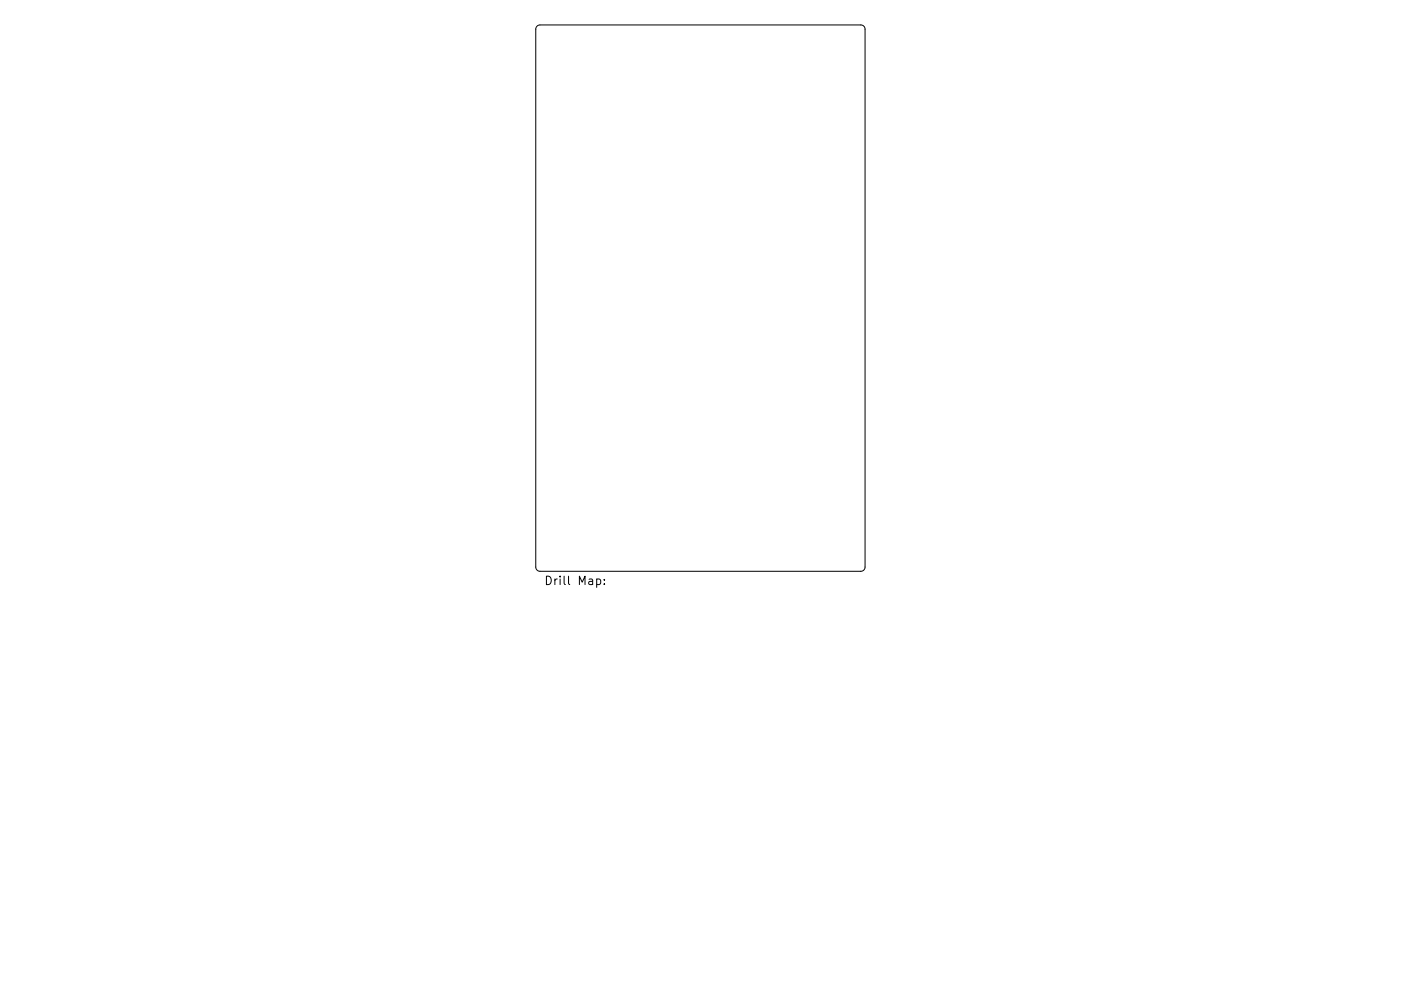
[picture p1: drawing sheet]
<svg xmlns="http://www.w3.org/2000/svg" width="297mm" height="210mm" viewBox="0 0 297 210" stroke-linecap="round" stroke-linejoin="round" font-family="sans-serif">
<defs><g id="words">
<text font-size="2.5" x="115.3" y="124.1">Drill Map:</text>
</g></defs>
<path d="M113.9 5.6l.6-.3h68a.89 .89 0 0 1 .9 .9v114.1a.89 .89 0 0 1-.9 .9h-68a.89 .89 0 0 1-.9-.9v-114.1zM126.5 122.9l.5-.1 .4 .4v.5l-.2 .2h-.7M128.1 123.9v.1M128.1 122.9v.2" fill="none" stroke="#000" stroke-width=".21"/>
<use href="#words"/>
</svg>
